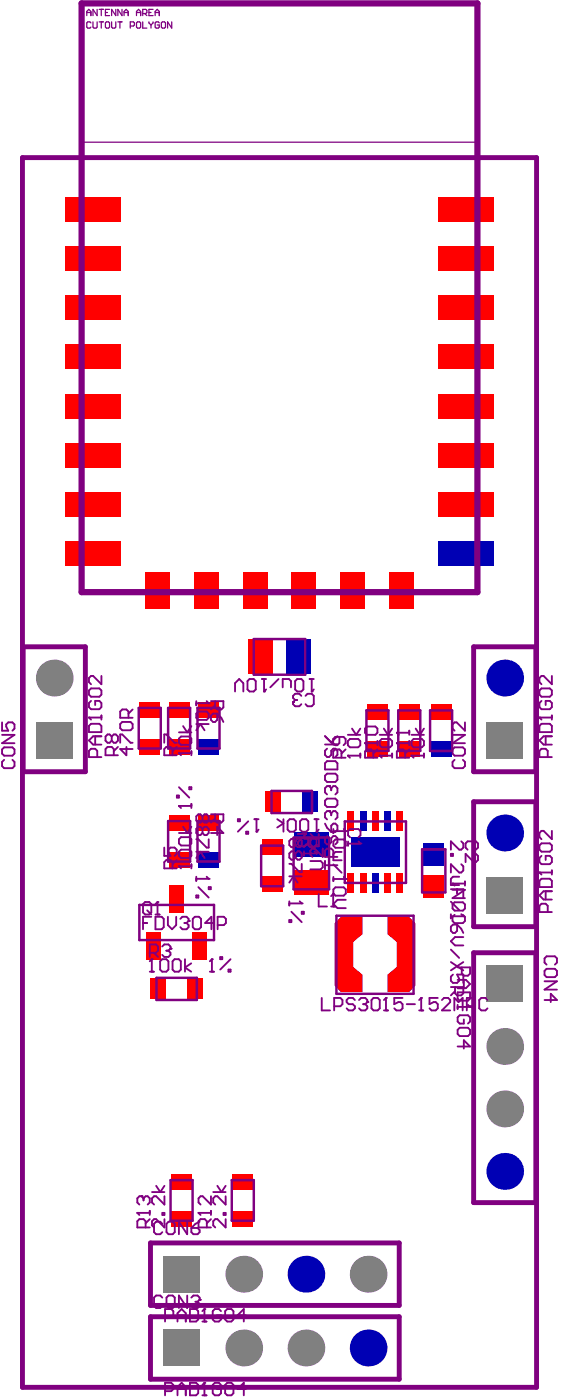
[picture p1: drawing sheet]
<svg xmlns="http://www.w3.org/2000/svg" width="76mm" height="189mm" viewBox="0 0 76 189" stroke-linecap="round" stroke-linejoin="round" font-family="sans-serif">
<path d="M3 21.3h69.5v166.4h-69.5z" fill="none" stroke="#800080" stroke-width=".66"/>
<g fill="#f00">
<path d="M46.1 124.1h2.9v2.3l-1.2 1.1v3.3l1.2 1.1v2.3h-2.9l-.9-.8v-8.5z"/>
<path d="M52.4 124.1h2.9l.9 .8v8.5l-.9 .8h-2.9v-2.3l1.2-1.1v-3.3l-1.2-1.1z"/>
</g>
<g fill="#0000b4">
<circle cx="48.3" cy="114.1" r=".66"/>
<circle cx="53.2" cy="114.1" r=".66"/>
<circle cx="53.2" cy="116.5" r=".66"/>
<circle cx="48.3" cy="116.5" r=".66"/>
<circle cx="50.7" cy="115.3" r=".66"/>
</g>
<g fill="#808080">
<circle cx="33" cy="172.4" r="2.49"/>
<circle cx="33" cy="182.4" r="2.49"/>
</g>
<path d="M65.8 130.7h4.9v4.9h-4.9z" fill-rule="evenodd" fill="#808080"/>
<circle cx="68.2" cy="112.7" r="2.49" fill="#0000b4"/>
<g fill="#808080">
<circle cx="7.3" cy="91.7" r="2.49"/>
<circle cx="49.8" cy="172.4" r="2.49"/>
</g>
<g fill="#0000b4">
<circle cx="41.4" cy="172.4" r="2.49"/>
<circle cx="68.2" cy="158.5" r="2.49"/>
</g>
<g fill="#808080">
<circle cx="68.2" cy="150.1" r="2.49"/>
<circle cx="68.2" cy="141.6" r="2.49"/>
</g>
<path d="M65.8 118.7h4.9v5h-4.9z" fill-rule="evenodd" fill="#808080"/>
<circle cx="68.2" cy="91.7" r="2.49" fill="#0000b4"/>
<path d="M4.9 97.7h4.9v5h-4.9z" fill-rule="evenodd" fill="#808080"/>
<circle cx="49.8" cy="182.4" r="2.49" fill="#0000b4"/>
<circle cx="41.4" cy="182.4" r="2.49" fill="#808080"/>
<g fill="#808080">
<path d="M65.8 97.7h4.9v5h-4.9z" fill-rule="evenodd"/>
<path d="M22.1 169.9h4.9v5h-4.9z" fill-rule="evenodd"/>
<path d="M22.1 179.9h4.9v5h-4.9z" fill-rule="evenodd"/>
</g>
<g fill="#f00">
<path d="M18.8 100h2.9v2.1h-2.9z" fill-rule="evenodd"/>
<path d="M23.1 163.8h2.9v2.2h-2.9z" fill-rule="evenodd"/>
<path d="M23.1 158.9h2.9v2.1h-2.9z" fill-rule="evenodd"/>
<path d="M25.3 132.4h2.1v2.8h-2.1z" fill-rule="evenodd"/>
<path d="M31.4 163.8h2.8v2.2h-2.8z" fill-rule="evenodd"/>
<path d="M31.4 158.9h2.8v2.1h-2.8z" fill-rule="evenodd"/>
<path d="M47 118.1h.9v2.7h-.9z" fill-rule="evenodd"/>
<path d="M47 109.8h.9v2.7h-.9z" fill-rule="evenodd"/>
<path d="M51.9 118.1h1v2.7h-1z" fill-rule="evenodd"/>
<path d="M53.6 118.1h.9v2.7h-.9z" fill-rule="evenodd"/>
</g>
<path d="M50.3 118.1h.9v2.7h-.9z" fill-rule="evenodd" fill="#0000b4"/>
<g fill="#f00">
<path d="M50.3 109.8h.9v2.7h-.9z" fill-rule="evenodd"/>
<path d="M53.6 109.8h.9v2.7h-.9z" fill-rule="evenodd"/>
</g>
<path d="M51.9 109.8h1v2.7h-1z" fill-rule="evenodd" fill="#0000b4"/>
<g fill="#f00">
<path d="M57.2 118.5h2.8v3h-2.8z" fill-rule="evenodd"/>
<path d="M18.8 95h2.9v2.1h-2.9z" fill-rule="evenodd"/>
</g>
<g fill="#0000b4">
<path d="M38.7 86.6h3.3v4.6h-3.3z" fill-rule="evenodd"/>
<path d="M57.2 114.2h2.8v3h-2.8z" fill-rule="evenodd"/>
<path d="M58.2 100.3h2.8v2.1h-2.8z" fill-rule="evenodd"/>
</g>
<g fill="#f00">
<path d="M58.2 95.3h2.8v2.2h-2.8z" fill-rule="evenodd"/>
<path d="M19.8 126.2h1.9v3.7h-1.9z" fill-rule="evenodd"/>
<path d="M26 126.2h2v3.7h-2z" fill-rule="evenodd"/>
<path d="M45.4 125.8h2.1v6.7h-2.1z" fill-rule="evenodd"/>
<path d="M53.9 125.8h2.1v6.7h-2.1z" fill-rule="evenodd"/>
<path d="M20.3 132.4h2.2v2.8h-2.2z" fill-rule="evenodd"/>
<path d="M22.8 110.3h2.8v2.1h-2.8z" fill-rule="evenodd"/>
<path d="M22.8 100h2.8v2.1h-2.8z" fill-rule="evenodd"/>
<path d="M35.4 118.6h2.8v2.2h-2.8z" fill-rule="evenodd"/>
<path d="M39.8 117.8h4.6v3.3h-4.6z" fill-rule="evenodd"/>
<path d="M48.6 118.1h1v2.7h-1z" fill-rule="evenodd"/>
<path d="M26.8 110.3h2.8v2.1h-2.8z" fill-rule="evenodd"/>
</g>
<g fill="#0000b4">
<path d="M48.6 109.8h1v2.7h-1z" fill-rule="evenodd"/>
<path d="M26.8 100h2.8v2.1h-2.8z" fill-rule="evenodd"/>
</g>
<g fill="#f00">
<path d="M22.9 119.8h2v3.6h-2z" fill-rule="evenodd"/>
<path d="M22.8 115.3h2.8v2.1h-2.8z" fill-rule="evenodd"/>
<path d="M19.6 77.4h3.3v5h-3.3z" fill-rule="evenodd"/>
<path d="M8.8 73.2h7.5v3.4h-7.5z" fill-rule="evenodd"/>
<path d="M22.8 95h2.8v2.1h-2.8z" fill-rule="evenodd"/>
<path d="M8.8 66.6h7.5v3.3h-7.5z" fill-rule="evenodd"/>
<path d="M8.8 59.9h7.5v3.4h-7.5z" fill-rule="evenodd"/>
<path d="M8.8 53.3h7.5v3.3h-7.5z" fill-rule="evenodd"/>
<path d="M8.8 46.6h7.5v3.3h-7.5z" fill-rule="evenodd"/>
<path d="M8.8 40h7.5v3.3h-7.5z" fill-rule="evenodd"/>
<path d="M8.8 33.3h7.5v3.3h-7.5z" fill-rule="evenodd"/>
<path d="M8.8 26.7h7.5v3.3h-7.5z" fill-rule="evenodd"/>
</g>
<path d="M26.8 115.3h2.8v2.1h-2.8z" fill-rule="evenodd" fill="#0000b4"/>
<path d="M35.4 113.6h2.8v2.2h-2.8z" fill-rule="evenodd" fill="#f00"/>
<g fill="#0000b4">
<path d="M39.8 112.6h4.6v3.3h-4.6z" fill-rule="evenodd"/>
<path d="M40.9 107.1h2.1v2.8h-2.1z" fill-rule="evenodd"/>
</g>
<g fill="#f00">
<path d="M35.9 107.1h2.1v2.8h-2.1z" fill-rule="evenodd"/>
<path d="M49.6 100.3h2.8v2.1h-2.8z" fill-rule="evenodd"/>
<path d="M46.1 77.4h3.3v5h-3.3z" fill-rule="evenodd"/>
<path d="M39.4 77.4h3.4v5h-3.4z" fill-rule="evenodd"/>
<path d="M32.8 77.4h3.3v5h-3.3z" fill-rule="evenodd"/>
<path d="M33.6 86.6h3.3v4.6h-3.3z" fill-rule="evenodd"/>
<path d="M26.8 95h2.8v2.1h-2.8z" fill-rule="evenodd"/>
<path d="M49.6 95.3h2.8v2.2h-2.8z" fill-rule="evenodd"/>
<path d="M53.9 100.3h2.8v2.1h-2.8z" fill-rule="evenodd"/>
</g>
<path d="M59.3 73.2h7.5v3.4h-7.5z" fill-rule="evenodd" fill="#0000b4"/>
<g fill="#f00">
<path d="M53.9 95.3h2.8v2.2h-2.8z" fill-rule="evenodd"/>
<path d="M59.3 46.6h7.5v3.3h-7.5z" fill-rule="evenodd"/>
<path d="M59.3 53.3h7.5v3.3h-7.5z" fill-rule="evenodd"/>
<path d="M59.3 59.9h7.5v3.4h-7.5z" fill-rule="evenodd"/>
<path d="M59.3 66.6h7.5v3.3h-7.5z" fill-rule="evenodd"/>
<path d="M59.3 26.7h7.5v3.3h-7.5z" fill-rule="evenodd"/>
<path d="M59.3 33.3h7.5v3.3h-7.5z" fill-rule="evenodd"/>
<path d="M59.3 40h7.5v3.3h-7.5z" fill-rule="evenodd"/>
</g>
<path d="M47.4 113.3h6.7v4h-6.7z" fill-rule="evenodd" fill="#0000b4"/>
<g fill="#f00">
<path d="M52.7 77.4h3.3v5h-3.3z" fill-rule="evenodd"/>
<path d="M26.2 77.4h3.3v5h-3.3z" fill-rule="evenodd"/>
</g>
<g fill="none" stroke="#800080" stroke-width=".33">
<path d="M18.8 95.8h2.9v5.5h-2.9zM22.7 95.8h3v5.5h-3zM26.7 95.8h3v5.5h-3zM34.3 86.5h7v4.8h-7zM49.5 96.1h3v5.5h-3zM53.8 96.1h3v5.5h-3zM58.1 96.1h3v5.5h-3zM22.7 111.1h3v5.5h-3zM26.7 111.1h3v5.5h-3zM35.3 114.4h3v5.5h-3zM36.7 107h5.5v3h-5.5zM39.7 113.3h4.8v7h-4.8z"/>
<path d="M46.6 111.2h8.3v8.3h-8.3zM57.1 114.9h3.1v5.9h-3.1zM18.8 122.4h10.1v4.8h-10.1zM21.2 132.3h5.4v3h-5.4zM45.5 123.9h10.4v10.6h-10.4zM23.1 159.7h2.9v5.5h-2.9zM31.3 159.7h3v5.5h-3z"/>
</g>
<path d="M3.1 87.5h8.4v16.9h-8.4zM64 87.5h8.4v16.9h-8.4zM64 108.5h8.4v16.9h-8.4zM64 128.9h8.4v33.8h-8.4zM20.3 168.2h33.7v8.4h-33.7zM20.3 178.2h33.7v8.4h-33.7z" fill="none" stroke="#800080" stroke-width=".66"/>
<g fill="none" stroke="#800080" stroke-width=".17">
<path d="M10.9 .4h53.8v18.8h-53.8zM11.7 2.1v-.6l.3-.2 .3 .2v.6M11.7 1.7h.6M12.3 3.1l-.1-.1h-.3l-.2 .1v.6l.2 .1h.3l.1-.1M12.6 3v.7l.1 .1h.3l.1-.1v-.7M13.1 1.3v.8l-.5-.8v.8M13.4 3h.6M13.4 1.3h.6M13.7 1.3v.8M13.7 3v.8M14.3 1.7h.2M14.4 3h.3l.1 .1v.6l-.1 .1h-.3l-.1-.1v-.6z"/>
<path d="M14.8 1.3h-.5v.8h.5M15.1 3v.7l.1 .1h.3l.2-.1v-.7M15.7 1.3v.8l-.6-.8v.8M15.9 3h.6M16.2 3v.8M16.5 1.3v.8l-.6-.8v.8M16.8 1.7h.5M16.8 2.1v-.6l.3-.2 .2 .2v.6M17.6 3.5h.4l.2-.1v-.3l-.2-.1h-.4v.8M18.5 2.1v-.6l.2-.2 .3 .2v.6M18.5 1.7h.5M18.6 3h.3l.1 .1v.6l-.1 .1h-.3l-.1-.1v-.6z"/>
<path d="M19.3 3v.8h.6M19.3 1.8h.4l.2-.1v-.3l-.2-.1h-.4v.8M19.6 1.8l.3 .3M20.1 3v.1l.3 .3M20.1 1.7h.3M20.4 3.4v.4M20.7 1.3h-.6v.8h.6M20.7 3v.1l-.3 .3M21 2.1v-.6l.3-.2 .2 .2v.6M21 1.7h.5M21.5 3.1l-.1-.1h-.3l-.1 .1v.6l.1 .1h.3l.1-.1v-.3h-.2M22 3h.2l.2 .1v.6l-.2 .1h-.2l-.2-.1v-.6z"/>
<path d="M23.2 3v.8l-.5-.8v.8"/>
</g>
<path d="M11 .5h53.5v79.6h-53.5z" fill="none" stroke="#800080" stroke-width=".84"/>
<g fill="none" stroke="#800080" stroke-width=".25">
<path d="M.3 99.4h1.7l-1.7 1.2h1.7M.3 97.7v1.2h.8l-.3-.6v-.3l.3-.3h.6l.3 .3v.6l-.3 .3M12 97.1h.1M12 97.1h1.7M12 97.1l.3 .3M12.3 93.2h1.1l.3 .2v.6l-.3 .3h-1.1l-.3-.3v-.6zM12.3 94.8l-.3 .3v.6l.3 .3h1.1l.3-.3v-.6l-.3-.3h-.5v.6M12.3 97.9h1.1l.3 .3v.9h-1.7v-.9zM12.9 99.6v1.2M13.7 91.5v1.1l-1.1-1.1h-.3l-.3 .2v.6l.3 .3M13.7 99.6h-1.1l-.6 .6 .6 .6h1.1M13.7 96.8v.6"/>
<path d="M15.1 99.7l-.3-.3h-.3l-.2 .3v.5l.2 .3h.3l.3-.3M15.1 99.7l.3-.3h.3l.2 .3v.5l-.2 .3h-.3l-.3-.3M15.1 99.7v.5M16.5 97.7h1.2l.2 .3v.5l-.2 .3h-1.2l-.3-.3v-.5zM17.4 97.1v-.8l-.3-.3h-.6l-.3 .3v.8h1.7M17.9 96l-.5 .6M24.2 99.1h1.7M24.5 99.7h1.1l.3 .2v.6l-.3 .3h-1.1l-.3-.3v-.6zM24.8 98.3l.5 .8 .6-.8M26.5 94.9v.5M26.5 95.2h1.7M26.5 98h1.7"/>
<path d="M26.5 98.8l.6-.8 .6 .8M26.8 96.3h1.1l.3 .3v.5l-.3 .3h-1.1l-.3-.3v-.5zM27.9 94.9l.3 .3M28.2 95.2h.1M28.5 94.9h1.7v.8l-.3 .3h-.5l-.3-.3v-.8M28.8 96.6h.6v.8l-.3 .3h-.3l-.3-.3v-.6zM29.1 95.4l-.6 .6M29.4 96.6l.5 .5 .3 .6M31.8 93.6v-1.2l.5-.5 .6 .5v1.2M33.7 91.9h.6l.3 .3v1.1l-.3 .3h-.6l-.2-.3v-1.1zM35.4 91.9h.6M35.7 93.6h.1"/>
<path d="M35.7 91.9v1.7M36 93.3l-.3 .3M37.7 91.9l-1.2 1.1M38.2 93v-1.1h.9l.2 .3v.8M39.6 95h.1M39.6 95v.3l.3 .3h.6l.2-.3M39.9 94.7l-.3 .3M39.9 94.7h.3M40.2 91.9h.5l.3 .3v1.1l-.3 .3h-.5l-.3-.3v-1.1zM40.7 94.2l-.2-.3h-.6l-.3 .3v.2l.3 .3M41.3 94.2l.3-.3h.5l.3 .3v1.1l-.3 .3h-.5l-.3-.3M41.9 91.9h.5"/>
<path d="M42.1 93.6h.1M42.1 91.9v1.7M42.4 93.3l-.3 .3M43.9 99.6l1.2 1.1M45.6 99.6l-.8 .9M45.9 99.7v.9l-.3 .2h-.3l-.3-.2v-.6l.3-.3h1.1l.3 .3v.6l-.3 .2M47 99.4h1.7M47.3 100h1.1l.3 .3v.5l-.3 .3h-1.1l-.3-.3v-.5zM47.6 98.6l.6 .8 .5-.8M49.6 98.3h1.1l.3 .3v.6l-.3 .2h-1.1l-.3-.2v-.6zM51.3 99.4h1.7M51.6 100h1.1l.3 .3v.5l-.3 .3h-1.1l-.3-.3v-.5z"/>
<path d="M51.9 98.6l.6 .8 .5-.8M53.7 99.2h.1M53.7 99.2h1.6M53.7 99.2l.2 .2M55.3 98.9v.5M55.6 99.4h1.7M55.9 100h1.1l.3 .3v.5l-.3 .3h-1.1l-.3-.3v-.5zM56.2 98.6l.6 .8 .5-.8M61.2 99.4h1.7l-1.7 1.2h1.7M62.9 97.7v1.2l-1.2-1.2h-.2l-.3 .3v.6l.3 .3M72.9 97.1h.1M72.9 97.1h1.7"/>
<path d="M72.9 97.1l.3 .3M73.2 93.2h1.1l.3 .2v.6l-.3 .3h-1.1l-.3-.3v-.6zM73.2 94.8l-.3 .3v.6l.3 .3h1.1l.3-.3v-.6l-.3-.3h-.5v.6M73.2 97.9h1.1l.3 .3v.9h-1.7v-.9zM73.8 99.6v1.2M74.6 91.5v1.1l-1.1-1.1h-.3l-.3 .2v.6l.3 .3M74.6 96.8v.6M74.6 99.6h-1.1l-.6 .6 .6 .6h1.1M.6 101.1h1.1l.3 .3v.6l-.3 .3h-1.1l-.3-.3v-.6zM.6 102.8l-.3 .3v.6l.3 .2h1.1l.3-.2v-.6l-.3-.3M13.1 102.4v-.8l-.2-.3h-.6l-.3 .3v.8h1.7M15.4 102.2v-.8l-.3-.3h-.6l-.2 .3v.8h1.6"/>
<path d="M15.9 101.1l-.5 .5M16.2 100.5v-1.1h.3l1.2 1.1h.2M17.1 101.1v1.1l-.9-.8h1.7M22.2 114.7v1.1h.8l-.2-.5v-.3l.2-.3h.6l.3 .3v.5l-.3 .3M22.2 100.5v-1.1h.3l1.1 1.1h.3M23.3 117.5v-.8l-.3-.3h-.5l-.3 .3v.8h1.7M23.3 102.2v-.8l-.3-.3h-.5l-.3 .3v.8h1.7M23.9 116.4l-.6 .5M23.9 101.1l-.6 .5M23.9 107.6h.3v.3h-.3zM24.2 117.2h.1M24.2 109.1h.1"/>
<path d="M24.2 101.9h.1M24.2 117.2h1.7M24.2 117.2l.3 .3M24.2 112.7h1.7M24.2 109.1h1.7M24.2 109.1l.3 .2M24.2 106.5l1.4 1.4M24.2 101.9h1.7M24.2 101.9l.3 .3M24.5 113.3h1.1l.3 .3v.5l-.3 .3h-1.1l-.3-.3v-.5zM24.5 115h1.1l.3 .3v.5l-.3 .3h-1.1l-.3-.3v-.5zM24.8 111.9l.5 .8 .6-.8"/>
<path d="M25.6 106.5h.3v.3h-.3zM25.9 101.6v.6M25.9 108.8v.5M25.9 116.9v.6M26.5 113.6h.3l1.1 1.1h.3v-1.1M26.5 118.6v.6M26.5 115.3h1.7M26.5 116.1l.6-.8 .6 .8M26.5 118.9h1.7M27.4 110.5l.3-.3h.2l.3 .3v.5l-.3 .3h-.2l-.3-.3M27.4 112.2l.3-.3h.2l.3 .3v.5l-.3 .3h-.2l-.3-.3M27.4 110.5l-.3-.3h-.3l-.3 .3v.5l.3 .3h.3l.3-.3"/>
<path d="M27.4 112.2l-.3-.3h-.3l-.3 .3v.5l.3 .3h.3l.3-.3M27.4 110.5v.5M27.4 112.2v.5M27.9 118.6l.3 .3M28.2 118.9h.1M28.5 110.2h1.7v.8l-.3 .3h-.5l-.3-.3v-.8M28.5 112.7h1.7l-.8-.8v1.1M29.1 110.7l-.6 .6M32.2 110.9h.2v.2h-.2zM33.3 112.5h.3v.3h-.3zM33.6 111.1l-1.4 1.4M34.4 110.9h.6"/>
<path d="M34.7 112.5h.1M34.7 110.9v1.6M35 112.3l-.3 .2M37.5 110.9l.8 .5-.8 .6M38.3 110.9v1.6M39.1 116.9h.3l1.1 1.1h.3v-1.1M39.1 118.6h1.7M39.1 119.4l.6-.8 .5 .8M39.2 110.9h.5l.3 .2v1.2l-.3 .2h-.5l-.3-.2v-1.2zM40 113.8l.2-.3h.3l.3 .3v.6l-.3 .2h-.3l-.2-.2M40 115.5l.2-.3h.3l.3 .3v.5l-.3 .3h-.3l-.2-.3M40 113.8l-.3-.3h-.3l-.3 .3v.6l.3 .2h.3l.3-.2"/>
<path d="M40 115.5l-.3-.3h-.3l-.3 .3v.5l.3 .3h.3l.3-.3M40 113.8v.6M40 115.5v.5M40.3 112.8h1.1l-1.1 1.2v.3l.3 .2h.5l.3-.2M40.8 110.9h.6l.3 .2v1.2l-.3 .2h-.6l-.2-.2v-1.2zM41.1 113.5h1.7v.9l-.3 .2h-.6l-.2-.2v-.9M41.1 115.2v.6M41.1 115.5h1.7M41.7 114.1l-.6 .5M42 116.5h1.4l.2 .3v.6l-.2 .2h-1.4M42 112.8l.5 .6M42.5 115.2l.3 .3"/>
<path d="M42.5 110.9h.6M42.8 115.5h.1M42.8 112.5h.1M42.8 110.9v1.6M43.1 112.3l-.3 .2M43.1 112.8v1.7h-.9l-.2-.2v-.6l.2-.3h.9M43.6 114.8v1.2l-1.1-1.2h-.3l-.2 .3v.6l.2 .3M43.9 116.5v1.1M43.9 117.1h1.7M43.9 111.4l.3 .6 .6 .6M43.9 100.7h1.7M44.2 101.3l-.3 .3v.5l.3 .3h.3l.3-.3v-.5l.3-.3h.2l.3 .3v.5l-.3 .3"/>
<path d="M44.2 103h1.1l.3 .3v.8h-1.7v-.8zM44.2 104.7h1.1l.3 .3v.5l-.3 .3h-1.1l-.3-.3v-.5zM44.2 108.1h1.1l.3 .2v.6l-.3 .3h-1.1l-.3-.3v-.6zM44.2 113.1l-.3 .3v.6l.3 .3h.3l.3-.3v-.6l.3-.3h.2l.3 .3v.6l-.3 .3M44.5 109.8h.1M44.5 106.4h.1M44.5 106.4h-.3l-.3 .3v.5l.3 .3M44.5 109.8h-.3l-.3 .2v.6l.3 .3M44.5 109.8l.3 .2M44.5 106.4l.3 .3M44.8 106.7v.2M44.8 110v.3"/>
<path d="M44.8 106.7l.3-.3h.2l.3 .3v.5l-.3 .3M44.8 110l.3-.2h.2l.3 .2v.6l-.3 .3M45.1 111.4h.2l.3 .3v.6l-.3 .3h-.5v-.9zM45.1 112.2v.5M45.1 118.7v.5M45.1 112.5h1.7M45.1 117l1.1 1.1M45.1 118.9h1.7M45.4 113.6h1.1l.3 .3v.5l-.3 .3h-1.1l-.3-.3v-.5zM45.6 116h-1.7v-.9l.3-.3h.6l.3 .3v1.3h1.1M46.2 102.5v-.8l-.3-.3h-.6l-.3 .3v.8h1.7M46.2 115.3h-.8l-.3 .3"/>
<path d="M46.5 112.2l.3 .3M46.5 118.7l.3 .2M46.7 101.4l-.5 .6M46.8 112.5h.1M46.8 118.9h.1M47 102.2h.1M47 102.2h1.7M47 102.2l.3 .3M47.1 113.9v.5M47.1 114.2h1.6M47.3 113.3l-.2-.3v-.5l.2-.3h1.2l.2 .3v.5l-.2 .3M48.5 113.9l.2 .3"/>
<path d="M48.7 102v.5M48.7 114.2h.1M49.3 100.6h.1M49.3 100.6h1.7M49.3 100.6l.3 .2M50.5 102.5v-.8l-.3-.3h-.6l-.3 .3v.8h1.7M51 101.4l-.5 .6M51 100.3v.5M51.3 102.2h.1M51.3 102.2h1.7M51.3 102.2l.3 .3M53 102v.5"/>
<path d="M53.7 100.6h.1M53.7 100.6l.2 .2M53.7 100.6h1.6M54.8 102.5v-.8l-.3-.3h-.6l-.2 .3v.8h1.6M55.3 101.4l-.5 .6M55.3 100.3v.5M55.6 102.2h.1M55.6 102.2h1.7M55.6 102.2l.3 .3M57.3 102v.5M61 115.5h.2v.3h-.2zM61.2 119.6h.1"/>
<path d="M61.2 119.6h1.7M61.2 119.6l.3 .2M61.5 101.1h1.1l.3 .3v.6l-.3 .3h-1.1l-.3-.3v-.6zM61.5 102.8l-.3 .3v.6l.3 .2h1.1l.3-.2v-.6l-.3-.3M62.1 118.6h-.9l-.2 .3v.9h1.1M62.4 113.8l.2 .3v.6l-.2 .3h-.3l-1.1-1.2v1.2M62.4 116.9l.2 .3v.6l-.2 .3h-.3l-1.1-1.2v1.2M62.9 119.3v.5M63.2 115l-.3-.3v-.6l.3-.3h1.1l.3 .3v.6l-.3 .3M64.3 115.5l.3 .3v.6l-.3 .3h-.2l-1.2-1.2v1.2M72.9 118.1h.1M72.9 118.1h1.7"/>
<path d="M72.9 118.1l.3 .2M73.2 114.1h1.1l.3 .3v.6l-.3 .2h-1.1l-.3-.2v-.6zM73.2 118.9h1.1l.3 .3v.8h-1.7v-.8zM73.2 115.8l-.3 .3v.6l.3 .2h1.1l.3-.2v-.6l-.3-.3h-.5v.6M74.1 102.4v-.8l-.3-.3h-.6l-.3 .3v.8h1.7M74.6 112.4v1.2l-1.1-1.2h-.3l-.3 .3v.6l.3 .3M74.6 117.8v.5M19.3 124.9h.6M19.6 122.1h.6l.3 .2v1.2l-.3 .2h-.6l-.3-.2v-1.2zM19.9 123.2l.6 .5M20.2 128.9h.9l.3-.3v-.5l-.3-.3h-.9v1.7M20.2 131.5h.6"/>
<path d="M20.5 124.1h-1.2v1.6M20.5 129.8h.1M20.5 129.8v1.7M20.5 129.8l-.3 .3M20.8 128.9l.6 .6M21 124.1h.9l.2 .2v1.2l-.2 .2h-.9zM21 123.7h.6M21.3 122.1h.1M21.3 122.1v1.6M21.3 122.1l-.3 .2M21.9 129.8h.6l.3 .3v1.1l-.3 .3h-.6l-.3-.3v-1.1zM21.9 128.1l.3-.3h.6l.2 .3v.3"/>
<path d="M22.5 128.6h.3M22.7 124.1v1.1l.6 .5 .5-.5v-1.1M22.8 128.6l.2 .3v.3l-.2 .3h-.6l-.3-.3M23 128.4h.1M23 128.4l-.2 .2M23.6 129.8h.6l.2 .3v1.1l-.2 .3h-.6l-.3-.3v-1.1zM24.4 124.3l.3-.2h.5l.3 .2v.3M24.9 124.9h.3M25 129.8v1.7M25.2 124.9l.3 .3v.3l-.3 .2h-.5l-.3-.2M25.5 124.6h.1M25.5 124.6l-.3 .3"/>
<path d="M25.8 130.4l-.8 .5 .8 .6M26.3 124.1h.6l.3 .2v1.2l-.3 .2h-.6l-.2-.2v-1.2zM26.5 121.2h.3v.3h-.3zM26.8 120l1.4 1.5M28.2 120h.3v.3h-.3zM28.4 131.5h.5M28.7 129.8h.1M28.7 129.8v1.7M28.7 129.8l-.3 .3M28.9 124.9h-1.2l.9-.8v1.6M29.4 125.2h.9l.2-.3v-.6l-.2-.2h-.9v1.6M29.8 129.5h.3v.3h-.3z"/>
<path d="M30.9 131.2h.3v.3h-.3zM31.2 129.8l-1.4 1.4M39.1 122v.5M39.1 124.5h.3v.3h-.3zM39.1 122.2h1.7M39.4 123.4l1.4 1.4M40.5 122l.3 .2M40.8 122.2h.1M40.8 123.4h.3v.3h-.3zM43.1 121v1.7h1.1M43.5 135v1.7h1.1M44.8 122.7h.5"/>
<path d="M45 121h.1M45 121v1.7M45 121l-.2 .3M45.2 136.2h.8l.3-.3v-.6l-.3-.3h-.8v1.7M45.4 120.1h1.1l.3 .3v.5l-.3 .3h-1.1l-.3-.3v-.5zM46.8 121.8h-1.2l-.5 .5 .5 .6h1.2M48 135.3l-.3-.3h-.6l-.2 .3v.3l.2 .3h.6l.3 .3v.2l-.3 .3h-.6l-.2-.3M48.5 135.3l.3-.3h.6l.3 .3v.3M49.1 135.9h.3M49.4 135.9l.3 .3v.2l-.3 .3h-.6l-.3-.3M49.7 135.6h.1M49.7 135.6l-.3 .3"/>
<path d="M50.5 135h.6l.2 .3v1.1l-.2 .3h-.6l-.3-.3v-1.1zM51.9 136.7h.6M52.2 135h.1M52.2 135v1.7M52.2 135l-.3 .3M54.4 135h-1.1v.9l.6-.3h.2l.3 .3v.5l-.3 .3h-.5l-.3-.3M55 135.9h1.1M56.7 136.7h.5M56.9 135h.1M56.9 135v1.7M56.9 135l-.2 .3M59.2 135h-1.1v.9l.5-.3h.3l.3 .3v.5l-.3 .3h-.6l-.2-.3"/>
<path d="M59.7 135.3l.3-.3h.6l.3 .3v.3l-1.2 1.1h1.2M61 120.3h1.6v1.2M61 123.7v.6M61 133.6h1.6v.8l-.2 .3h-.6l-.3-.3v-.8M61 122l1.1 1.1M61 124h1.6M61 128.5l1.1 1.1M61 130.2l1.6 1.1M61.2 120.4h1.7l-1.7 1.1h1.7M61.2 125.1h.6v.9l-.3 .2h-.3l-.2-.2v-.6zM61.2 131.9l-.2 .3v.5l.2 .3h.6l.3-.3v-.3l-.3-.5h.8v1.1M61.4 136.7v-1.7l.6 .6 .5-.6v1.7"/>
<path d="M61.5 123.8l-.3 .3v.5l.3 .3h1.1l.3-.3v-.5l-.3-.3M61.5 122.1h1.1l.3 .3v.5l-.3 .3h-1.1l-.3-.3v-.5zM61.5 134.1l-.5 .6M61.8 120.3v.6M61.8 125.1l.6 .6 .2 .5M61.9 132.6h1.1l.6 .6-.6 .5h-1.1M61.9 134.3h1.7v.8l-.3 .3h-1.2l-.2-.3zM61.9 130.9h1.7v.8l-.3 .3h-.6l-.3-.3v-.8M61.9 136v.5M61.9 136.3h1.7M62.1 139.1h1.2l.3 .3v.5l-.3 .3h-1.2l-.2-.3v-.5zM62.4 123.7l.2 .3"/>
<path d="M62.6 124h.1M62.6 126.8h-1.1l-.5 .6 .5 .5h1.1M62.6 130.2l-1.6 1.1M62.7 137.9v.6h-.6l-.2-.3v-.5l.2-.3h1.2l.3 .3v.5l-.3 .3M62.7 132.6v1.1M63.1 136.2h.9l.2-.3v-.6l-.2-.3h-.9v1.7M63.3 136l.3 .3M63.6 136.3h.1M63.7 136.2l.5 .5M65.9 135.3l-.3-.3h-.5l-.3 .3v1.1l.3 .3h.5l.3-.3M73.6 132.8h1.7l-1.7 1.1h1.7M73.6 135.3h1.7l-.8-.8v1.1"/>
<path d="M73.8 120.6v1.1M73.9 130.5l-.3-.3v-.5l.3-.3h1.1l.3 .3v.5l-.3 .3M73.9 131.1h1.1l.3 .3v.5l-.3 .3h-1.1l-.3-.3v-.5zM74.1 123.4v-.8l-.3-.3h-.6l-.3 .3v.8h1.7M74.6 120.6h-1.1l-.6 .6 .6 .5h1.1M61.9 141.6h1.7l-.9-.8v1.1M18.6 164.1h.1M18.6 164.1h1.6M18.6 164.1l.2 .3M19.1 161.9h.1M19.1 161.9h-.3l-.2 .3v.5l.2 .3M19.1 161.9l.3 .3"/>
<path d="M19.4 162.2l.3-.3h.3l.2 .3v.5l-.2 .3M19.4 162.2v.2M19.7 166.1v-.9l-.3-.2h-.6l-.2 .2v.9h1.6M20.2 165l-.5 .5M20.2 163.8v.6M20.6 161.3h1.6M21.1 160.5l.6 .8 .5-.8M21.9 165.6l-.2-.3h-.6l-.3 .3v1.1l.3 .3h.6l.2-.3M21.9 175.6l-.2-.3h-.6l-.3 .3v1.1l.3 .3h.6l.2-.3M22 164.1h.2v.3h-.2zM22.2 161.9v1.1l-1.1-1.1h-.3l-.2 .3v.5l.2 .3M22.2 165v1.1l-1.1-1.1h-.3l-.2 .2v.6l.2 .3"/>
<path d="M22.3 178.3h.9l.2-.3v-.6l-.2-.3h-.9v1.7M22.8 165.3h.5l.3 .3v1.1l-.3 .3h-.5l-.3-.3v-1.1zM22.8 175.3h.5l.3 .3v1.1l-.3 .3h-.5l-.3-.3v-1.1zM24 178.8v-1.1l.6-.6 .5 .6v1.1M24 178h1.1M25.3 165.3v1.7l-1.1-1.7v1.7M25.3 175.3v1.7l-1.1-1.7v1.7M25.7 177.1h.8l.3 .3v1.1l-.3 .3h-.8zM25.9 166.2h.8l.3 .2v.3l-.3 .3h-.6l-.2-.3zM25.9 175.6l.2-.3h.6l.3 .3v.3M26.4 176.1h.3M26.7 176.1l.3 .3v.3l-.3 .3h-.6l-.2-.3"/>
<path d="M26.8 164.1h.1M26.8 164.1h1.7M26.8 164.1l.3 .3M27 175.9h.1M27 165.3l-.6 .3-.5 .6M27 175.9l-.3 .2M27.4 178.8h.5M27.6 177.1h.1M27.6 177.1v1.7M27.6 177.1l-.2 .3M28 166.1v-.9l-.3-.2h-.6l-.3 .2v.9h1.7M28.5 161.9v1.1l-1.1-1.1h-.3l-.3 .3v.5l.3 .3"/>
<path d="M28.5 165l-.5 .5M28.5 163.8v.6M28.8 161.3h1.7M29.4 160.5l.5 .8 .6-.8M29.9 177.4l-.3-.3h-.6l-.2 .3v1.1l.2 .3h.6l.3-.3v-.5h-.6M30.2 164.1h.3v.3h-.3zM30.5 165v1.1l-1.1-1.1h-.3l-.3 .2v.6l.3 .3M30.5 161.9v1.1l-1.1-1.1h-.3l-.3 .3v.5l.3 .3M30.7 177.1h.6l.3 .3v1.1l-.3 .3h-.6l-.3-.3v-1.1zM33.2 178h-1.1l.9-.9v1.7M22.3 188.2h.9l.2-.2v-.6l-.2-.3h-.9v1.7M24 188.8v-1.1l.6-.6 .5 .6v1.1"/>
<path d="M24 188h1.1M25.7 187.1h.8l.3 .3v1.1l-.3 .3h-.8zM27.4 188.8h.5M27.6 187.1h.1M27.6 187.1v1.7M27.6 187.1l-.2 .3M29.9 187.4l-.3-.3h-.6l-.2 .3v1.1l.2 .3h.6l.3-.3v-.5h-.6M30.7 187.1h.6l.3 .3v1.1l-.3 .3h-.6l-.3-.3v-1.1zM33.2 188h-1.1l.9-.9v1.7"/>
</g>
</svg>
